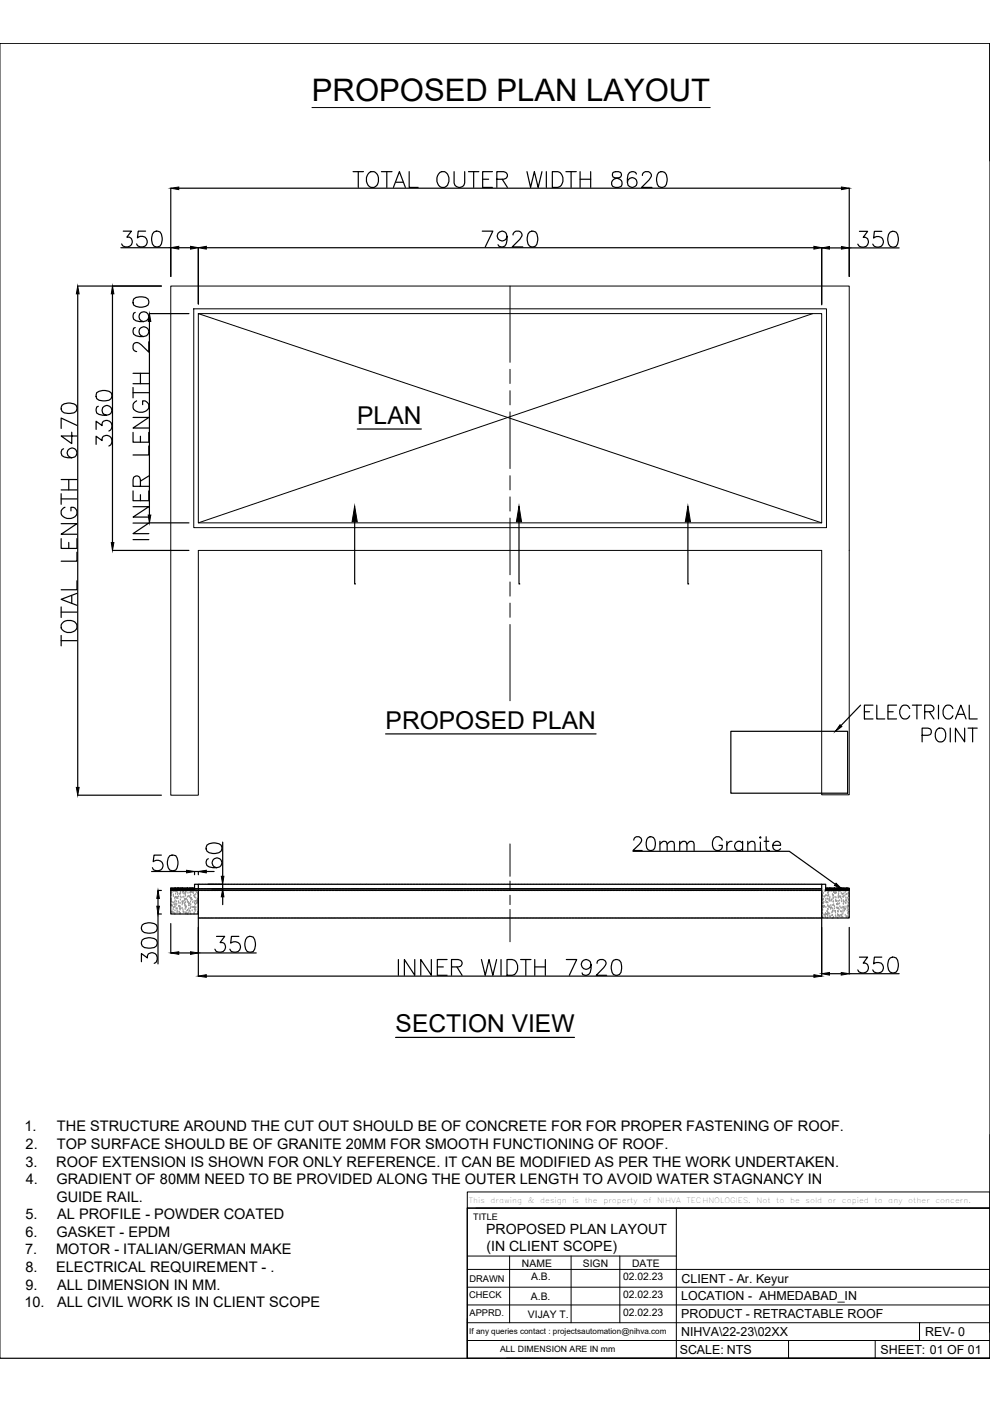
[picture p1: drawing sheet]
<svg xmlns="http://www.w3.org/2000/svg" width="210mm" height="297mm" viewBox="0 0 210 297" stroke-linecap="round" stroke-linejoin="round" font-family="sans-serif">
<defs><g id="words">
<g font-size="6.6">
<text x="66.1" y="21.4">PROPOSED PLAN LAYOUT</text>
<text x="133.3" y="181.7">20mm Granite</text>
</g>
<g font-size="5.2">
<text x="75.7" y="89.9">PLAN</text>
<text x="81.8" y="154.5">PROPOSED PLAN</text>
<text x="83.9" y="218.8">SECTION VIEW</text>
</g>
<g font-size="3.1">
<text x="5.2" y="239.9">1.</text>
<text x="12.1" y="239.9">THE STRUCTURE AROUND THE CUT OUT SHOULD BE OF CONCRETE FOR FOR PROPER FASTENING OF ROOF.</text>
<text x="5.4" y="243.6">2.</text>
<text x="12.1" y="243.6">TOP SURFACE SHOULD BE OF GRANITE 20MM FOR SMOOTH FUNCTIONING OF ROOF.</text>
<text x="5.4" y="247.3">3.</text>
<text x="5.5" y="251.1">4.</text>
<text x="11.9" y="247.3">ROOF EXTENSION IS SHOWN FOR ONLY REFERENCE. IT CAN BE MODIFIED AS PER THE WORK UNDERTAKEN.</text>
<text x="12" y="251.1">GRADIENT OF 80MM NEED TO BE PROVIDED ALONG THE OUTER LENGTH TO AVOID WATER STAGNANCY IN</text>
<text x="12" y="254.8">GUIDE RAIL.</text>
<text x="5.4" y="258.5">5.</text>
<text x="5.4" y="262.2">6.</text>
<text x="12" y="262.2">GASKET - EPDM</text>
<text x="12.1" y="258.5">AL PROFILE - POWDER COATED</text>
<text x="5.3" y="266">7.</text>
<text x="5.4" y="269.7">8.</text>
<text x="11.9" y="266">MOTOR - ITALIAN/GERMAN MAKE</text>
<text x="11.9" y="269.7">ELECTRICAL REQUIREMENT - .</text>
<text x="5.4" y="273.4">9.</text>
<text x="12.1" y="273.4">ALL DIMENSION IN MM.</text>
<text x="5.2" y="277.1">10.</text>
<text x="12.1" y="277.1">ALL CIVIL WORK IS IN CLIENT SCOPE</text>
</g>
<g font-size="3">
<text x="103.1" y="261.7">PROPOSED PLAN LAYOUT</text>
<text x="103.1" y="265.3">(IN CLIENT SCOPE)</text>
</g>
<g font-size="2.6">
<text x="144.4" y="275.7">LOCATION - AHMEDABAD_IN</text>
<text x="144.5" y="271.9">CLIENT - Ar. Keyur</text>
<text x="144.4" y="279.5">PRODUCT - RETRACTABLE ROOF</text>
<text x="144.1" y="287">SCALE: NTS</text>
<text x="144.4" y="283.2">NIHVA\22-23\02XX</text>
<text x="186.7" y="287">SHEET: 01 OF 01</text>
<text x="196.1" y="283.2">REV- 0</text>
</g>
<g font-size="2.2">
<text x="110.7" y="268.6">NAME</text>
<text x="123.6" y="268.6">SIGN</text>
<text x="134" y="268.6">DATE</text>
<text x="112.6" y="275.6">A.B.</text>
<text x="112.6" y="271.4">A.B.</text>
<text x="132.1" y="271.3">02.02.23</text>
<text x="132.1" y="275.2">02.02.23</text>
<text x="111.9" y="279.3">VIJAY T.</text>
<text x="132.1" y="279.1">02.02.23</text>
</g>
<g font-size="2">
<text x="99.5" y="275.2">CHECK</text>
<text x="99.5" y="271.9">DRAWN</text>
<text x="99.5" y="278.9">APPRD.</text>
</g>
<text font-size="1.9" x="100.3" y="258.6">TITLE</text>
<text font-size="1.8" x="106" y="286.8">ALL DIMENSION ARE IN mm</text>
<text font-size="1.7" x="99.5" y="282.9">If any queries contact : projectsautomation@nihva.com</text>
<g font-size="1.6">
<text x="99.4" y="255.1">This</text>
<text x="104" y="255.1">drawing</text>
<text x="111.9" y="255.1">&amp;</text>
<text x="114.5" y="255.1">design</text>
<text x="121.4" y="255.1">is</text>
<text x="124" y="255.1">the</text>
<text x="127.9" y="255.1">property</text>
<text x="136.4" y="255.1">of</text>
<text x="139.3" y="255.1">NIHVA</text>
<text x="145.5" y="255.1">TECHNOLOGIES.</text>
<text x="160.4" y="255.1">Not</text>
<text x="164.6" y="255.1">to</text>
<text x="167.5" y="255.1">be</text>
<text x="170.8" y="255.1">sold</text>
<text x="175.5" y="255.1">or</text>
<text x="178.5" y="255.1">copied</text>
<text x="185.4" y="255.1">to</text>
<text x="188.3" y="255.1">any</text>
<text x="192.6" y="255.1">other</text>
<text x="198.3" y="255.1">concern.</text>
</g>
</g></defs>
<!-- layer: 0 -->
<g fill="none" stroke="#000" stroke-width=".25">
<path d="M0 9.2h209.9v278.8h-209.9zM209.9 9.2v24.9M36.2 39.9v18.7M37.9 39.9h140.5M74.9 36.4h2.2M76 36.4v3.3M78.3 36.6a1.27 1.27 0 0 1 1.9 1.1 1.51 1.51 0 0 1-1.5 2 1.93 1.93 0 0 1-.4-3.1zM80.9 36.4h2.2M82 36.4v3.3M83.4 39.7l1.3-3.3 1.3 3.3M83.9 38.6h1.6M86.8 36.4v3.3h1.9"/>
<path d="M93.3 36.6a1.27 1.27 0 0 1 1.9 1.1 1.51 1.51 0 0 1-1.6 2 1.93 1.93 0 0 1-.3-3.1zM96.3 36.4v2.4a1.14 1.14 0 0 0 1.1 .9 1.14 1.14 0 0 0 1.1-.9v-2.4M99.3 36.4h2.2M100.4 36.4v3.3M102.3 38h1.3M104.4 36.4h-2.1v3.3h2.1M105.3 38h1.5a.86 .86 0 0 0 .8-1l-.4-.4-.4-.2h-1.5v3.3M106.5 38l1.1 1.7M111.7 36.4l.8 3.3 .8-3.3 .8 3.3 .8-3.3M115.8 36.4v3.3M117.1 36.4h1.2a1.79 1.79 0 0 1 1.1 1.7 1.79 1.79 0 0 1-1.1 1.6h-1.2zM120 36.4h2.2"/>
<path d="M121.1 36.4v3.3M123 38h2.2M123 36.4v3.3M125.2 36.4v3.3M130 36.6a.69 .69 0 0 0 .3 1.1 1.39 1.39 0 0 1 1.6 1.4l-.1 .3a1.34 1.34 0 0 1-2.1-.3 1.08 1.08 0 0 1 .9-1.3l.6-.1a.65 .65 0 0 0 .4-1.1l-.5-.2zM134.9 36.9a.96 .96 0 0 0-1.4-.3 3.2 3.2 0 0 0-.3 2.7 1.02 1.02 0 0 0 1.6 .2 1.02 1.02 0 0 0-.3-1.7 1.02 1.02 0 0 0-1.5 .8M136.2 37.2a.78 .78 0 0 1 .6-.8h.7a.84 .84 0 0 1 .4 1.3l-1.9 2h2.2M139.7 36.6a1.09 1.09 0 0 1 1.6 .4 2.61 2.61 0 0 1-.4 2.6 1.05 1.05 0 0 1-1.5-.5 2.75 2.75 0 0 1 .3-2.5zM180.1 39.9v18.7M25.6 52.5h10.6M26.1 49h1.8l-1 1.3a1.08 1.08 0 0 1 1.2 1.2 1.08 1.08 0 0 1-1.5 .9l-.6-.3-.2-.4M30.9 49h-1.6l-.2 1.4a1.19 1.19 0 0 1 1.8 0 1.19 1.19 0 0 1-.2 1.8 1.19 1.19 0 0 1-1.7-.5"/>
<path d="M32.7 49.2a1.05 1.05 0 0 1 1.5 .4 2.75 2.75 0 0 1-.3 2.6 1.09 1.09 0 0 1-1.6-.5 2.61 2.61 0 0 1 .4-2.5zM37.9 52.5h2.5M42.1 52.5v12M43.7 52.5h128.9M102.2 49h2.3l-1.6 3.4M107.5 50.1a1.04 1.04 0 0 1-1.4 .9 1.04 1.04 0 0 1-.4-1.6 1.04 1.04 0 0 1 1.6 .1 3 3 0 0 1-.3 2.7 .99 .99 0 0 1-1.4-.3M108.8 49.8l.3-.6 .3-.2h.6a.84 .84 0 0 1 .5 1.3l-1.9 2.1h2.2M112.3 49.2a1.05 1.05 0 0 1 1.5 .4 2.75 2.75 0 0 1-.2 2.6 1.09 1.09 0 0 1-1.7-.5 2.61 2.61 0 0 1 .4-2.5zM174.2 52.5v12.1M175.9 52.6h2.5M180.1 52.6h10.5M182.2 49.1h1.8l-1 1.2a1.08 1.08 0 0 1 1.1 1.3 1.08 1.08 0 0 1-1.4 .8l-.5-.2-.3-.4"/>
<path d="M187 49.1h-1.6l-.2 1.4a1.18 1.18 0 0 1 1.8 0 1.18 1.18 0 0 1-.2 1.7 1.18 1.18 0 0 1-1.7-.4M188.7 49.2a1.04 1.04 0 0 1 1.6 .5 2.75 2.75 0 0 1-.3 2.5 1.09 1.09 0 0 1-1.6-.4 2.61 2.61 0 0 1 .3-2.6zM16.5 60.6h17.7M16.5 62.3v104.6M23.8 62.3v52.7M28.2 79.1h3.4M28.3 63.4a2.67 2.67 0 0 1 3.1 0 1.02 1.02 0 0 1-.5 1.6 2.75 2.75 0 0 1-2.6-.3l-.1-.5zM28.7 69.5l-.4 .1a1.15 1.15 0 0 0 .5 1.6 2.31 2.31 0 0 0 2.6-.3 1.04 1.04 0 0 0-.5-1.5 1.04 1.04 0 0 0-1.4 .7 1.04 1.04 0 0 0 .9 1.3M28.7 66.2a1.06 1.06 0 0 0-.4 1.5 2.49 2.49 0 0 0 3.1 0 1.04 1.04 0 0 0-.5-1.5 1.04 1.04 0 0 0-1.4 .7 1.04 1.04 0 0 0 .9 1.3M29.8 79.1v2.3M31.6 72.5v2.2l-1.7-1.6a1.05 1.05 0 0 0-1.6-.2 1.13 1.13 0 0 0 .2 1.5l.5 .1M31.7 66.5h8.4"/>
<path d="M31.7 68.1v41.1M13.1 85.9a2.61 2.61 0 0 1 3 0 1.09 1.09 0 0 1-.4 1.6 2.94 2.94 0 0 1-2.6-.3l-.1-.5zM13.5 95.2a.93 .93 0 0 0-.6 .9 .93 .93 0 0 0 .7 .8 2.37 2.37 0 0 0 2.5-.3 1.04 1.04 0 0 0-.4-1.5 1.04 1.04 0 0 0-1.4 .7 1.04 1.04 0 0 0 .9 1.3M15.2 91.6v2.5l-2.2-1.7h3.3M16.3 90.2l-3.3-1.6v2.2M20.4 94.2v-1.7l1.2 .9a1.08 1.08 0 0 1 1.3-1.1 1.08 1.08 0 0 1 .8 1.5l-.1 .4-.5 .4M20.4 91v-1.7l1.2 .9a1.08 1.08 0 0 1 1.3-1.1 1.08 1.08 0 0 1 .8 1.5l-.1 .4-.5 .4M20.5 83.3a2.67 2.67 0 0 1 3.1 0 1.09 1.09 0 0 1-.5 1.6 3 3 0 0 1-2.6-.4l-.1-.4zM20.8 86.1a1.04 1.04 0 0 0-.3 1.5 2.67 2.67 0 0 0 3.1 0 1.04 1.04 0 0 0-.5-1.5 1.04 1.04 0 0 0-1.4 .6 1.04 1.04 0 0 0 .9 1.3M28.2 91.7v2.1h3.4v-2.1M28.2 88.5h3.4l-3.4 2.2h3.4M28.2 83.3h3.4"/>
<path d="M28.2 82.2v2.2M28.2 81.4h3.4M29 85a1.25 1.25 0 0 0-.8 1.4 1.25 1.25 0 0 0 1.3 1 1.58 1.58 0 0 0 2.1-1.6 1.21 1.21 0 0 0-1.4-.8v.8M29.8 92.5v1.3M31.6 94.6v1.9h-3.4M75.7 91h13.6M13 114.2v2.1h3.3v-2.1M13 111h3.3l-3.3 2.3h3.3M13 104.7v2.2M13 105.8h3.3M13 103.9h3.3M13 101.7h3.3"/>
<path d="M13.8 107.6a1.22 1.22 0 0 0-.8 1.3 1.22 1.22 0 0 0 1.2 1 1.46 1.46 0 0 0 1.6-.3 1.46 1.46 0 0 0 .3-1.6l-.3-.3-.8-.1v.7M14.6 101.7v2.2M14.6 115v1.3M16.3 117.1v1.9h-3.3M23.8 116.7h16.3M28.2 110.9h3.4l-3.4 2.2h3.4M28.2 107.4h3.4l-3.4 2.2h3.4M28.2 104.1v2.1h3.4v-2.1M28.2 114.4h3.4M29.8 103.1v-1.4l-.2-.5a.8 .8 0 0 0-1.3 0l-.1 1.9h3.4M29.8 104.9v1.3M31.6 100.9l-1.8 1.1"/>
<path d="M31.7 110.9h8.4M75.2 110.6v13.2h.2M110 110.6v13.2h.2M145.9 110.6v13.2h.1M13 135.8h3.3M13 128.7v2.2M13 134.7v2.2M13 129.8h3.3M13.1 132.2a1.95 1.95 0 0 1 3.2 .3 1.61 1.61 0 0 1-.8 1.5 1.61 1.61 0 0 1-1.7-.1 1.15 1.15 0 0 1-.7-1.7zM15.2 126.3v1.6M16.3 125.8l-3.3 1.3 3.3 1.2M16.3 123.1v1.9h-3.3"/>
<path d="M81.8 155.6h44.6M155 155.1h24.7v13.1h-24.7zM182.5 149.5l-4.2 4.4M183.3 150.9h1.1M185.1 149.5h-1.8v2.9h1.8M185.9 149.5v2.9h1.7M188.3 150.9h1.1M190.1 149.5h-1.8v2.9h1.8M192.9 150.2a1.01 1.01 0 0 0-1-.7 1.01 1.01 0 0 0-1 .7 1.34 1.34 0 0 0 0 1.6 1.34 1.34 0 0 0 1.6 .5l.4-.5M193.4 149.5h2M194.4 149.5v2.9M195.5 155.9l1.7-.1a.77 .77 0 0 0 .3-.9 .77 .77 0 0 0-.8-.5h-1.2v2.9"/>
<path d="M196.1 150.9h1.2a.7 .7 0 0 0 .7-.7 .7 .7 0 0 0-.7-.7h-1.2v2.9M197 150.9l1 1.5M198.6 154.8a1.08 1.08 0 0 1 1.2-.4 1.08 1.08 0 0 1 .7 1.1 1.28 1.28 0 0 1-.3 1.4 1.28 1.28 0 0 1-1.3 .3 1.87 1.87 0 0 1-.3-2.4zM199 149.5v2.9M201.5 154.4v2.9M202 150.2a1.06 1.06 0 0 0-1.2-.7 1.06 1.06 0 0 0-.8 1.1 1.3 1.3 0 0 0 .2 1.4 1.3 1.3 0 0 0 1.4 .3l.4-.5M202.6 152.4l1.1-2.9 1.1 2.9M203 151.5h1.4M204.5 154.4v2.9l-1.9-2.9v2.9M205.2 154.4h2M205.5 149.5v2.9h1.7M206.2 154.4v2.9"/>
<path d="M16.5 168.6h17.7M43.9 179.2a2.61 2.61 0 0 1 3 0 1.09 1.09 0 0 1-.5 1.6 2.61 2.61 0 0 1-2.5-.3l-.2-.5zM47.2 178.5v7.3M30.2 199.3a2.61 2.61 0 0 1 3 0 1.09 1.09 0 0 1-.5 1.6 2.94 2.94 0 0 1-2.5-.3l-.2-.5zM30.2 196.1a2.61 2.61 0 0 1 3 0 1.09 1.09 0 0 1-.5 1.6 2.94 2.94 0 0 1-2.5-.3l-.2-.5zM32.1 184.8h7.5M33.5 188.8h.7M33.5 190.5v1.6M34.2 181.3h-1.5l-.2 1.4a1.19 1.19 0 0 1 1.8 0 1.19 1.19 0 0 1-.3 1.8 1.19 1.19 0 0 1-1.7-.5M34.2 193.8h-.7v10.6M36 181.4a1.11 1.11 0 0 1 1.6 .5 2.75 2.75 0 0 1-.3 2.6 1.15 1.15 0 0 1-1.6-.5 2.61 2.61 0 0 1 .3-2.6zM36.2 188.8h5v-1.3h.9v6.3h-5.9z"/>
<path d="M36.2 188.5h.1M36.2 188.6h.1M36.2 195.8v6.3M36.3 188.5h.1M36.3 188.5h-.1M36.3 188.7l-.1 .1M36.3 188.6l-.1 .1M36.3 188.7v.1M36.3 188.8h.1M36.3 188.5l-.1 .2M36.4 188.7l-.1 .1M36.4 188.5h.1"/>
<path d="M36.4 188.6l-.1 .1M36.5 188.5l-.2 .2M36.5 188.5l-.2 .1M36.5 188.5l-.1 .2M36.5 188.6h.1M36.5 188.8h.1M36.5 188.5h.1M36.5 188.7l-.1 .1M36.6 188.5l-.1 .1M36.6 188.5h.1M36.6 188.5l-.3 .2M36.6 188.6h.1"/>
<path d="M36.6 188.7l-.1 .1M36.7 188.7h.1M36.7 188.8h.1M36.7 188.5l-.3 .3M36.7 188.5l-.2 .3M36.7 188.5l-.2 .2M36.8 188.5h.1M36.8 188.5l-.1 .1M36.8 188.6l-.2 .2M36.8 188.6v.1M36.8 188.7l-.1 .1M36.8 188.8h.1"/>
<path d="M36.9 188.5h-.1M36.9 188.8h.1M36.9 188.6l-.1 .1M36.9 188.5l-.3 .3M36.9 188.5h.1M37 188.8h.1M37 188.5l-.3 .3M37 188.6l-.1 .1M37 188.7l-.1 .1M37 188.5l-.1 .1M37.1 188.5l-.2 .3M37.1 188.7l-.1 .1"/>
<path d="M37.1 188.5l-.3 .3M37.1 188.5h.1M37.1 188.6v.1M37.2 188.5l-.2 .1M37.2 188.6l-.1 .1M37.2 188.6h.1M37.2 188.5l-.1 .1M37.2 188.8h.1M37.3 188.5h-.1M37.3 188.5h.1M37.3 188.6l-.1 .1M37.3 188.5l-.2 .2"/>
<path d="M37.3 188.5l-.1 .1M37.3 188.6h.1M37.3 188.5h.1l-.4 .3h.1M37.3 188.8h.1M37.4 188.6h.1M37.4 188.7l-.1 .1M37.4 188.8h.1M37.4 188.5h.1M37.4 188.5l-.3 .3h.2M37.4 188.5l-.1 .2M37.5 188.5h.1M37.5 188.6l-.2 .2"/>
<path d="M37.5 188.7l-.1 .1M37.5 188.5l-.1 .2M37.6 188.5l-.2 .1M37.6 188.7h.1M37.6 188.8h.1M37.6 188.5h-.1M37.6 188.7l-.1 .1M37.6 188.8h-.1M37.6 188.5h.1M37.6 188.7l.1-.1-.1 .2M37.6 188.6v.2M37.6 188.5v.1"/>
<path d="M37.7 188.8h.1M37.7 188.5l-.3 .3M37.7 188.5l-.1 .1M37.7 188.6l-.1 .2M37.7 188.5h.1M37.8 188.5l-.2 .2M37.8 188.5h.1M37.9 188.5l-.2 .1M37.9 188.6l-.2 .1M37.9 188.5h.1M37.9 188.7l-.1 .1M37.9 188.7h.1"/>
<path d="M37.9 188.8h.1M37.9 188.5l-.3 .3M37.9 188.7v.1M38 188.5h.1M38 188.6l-.1 .1M38 188.6h.1M38 188.8h.1M38 188.5h-.1M38.1 188.6h.1M38.1 188.8h.1M38.1 188.5l-.3 .3M38.1 188.5l-.3 .2"/>
<path d="M38.1 188.5l-.1 .1M38.1 188.7l-.1 .1M38.1 188.6l-.2 .2M38.2 188.5h.1M38.2 188.5l-.1 .1M38.2 188.5l-.2 .1M38.2 188.7v.1M38.2 188.7l-.1 .1M38.3 188.5h-.1M38.3 188.6l-.2 .2M38.3 188.8h.1M38.3 188.5l-.3 .3 .1-.1"/>
<path d="M38.3 188.5h.1M38.4 188.5l-.2 .2M38.4 188.6l-.1 .1M38.4 188.5h-.1M38.4 188.6l-.2 .2M38.4 188.8h.1M38.5 188.5h-.1M38.5 188.5l-.1 .1M38.5 188.5h.1M38.5 188.7l-.1 .1M38.5 188.7v.1M38.5 188.5v.1"/>
<path d="M38.6 188.7h.1M38.6 188.6h.1M38.6 188.7l-.1 .1M38.6 188.5l-.3 .3M38.6 188.5l-.1 .1M38.7 188.5h.1M38.7 188.6l-.1 .1M38.7 188.6v.1M38.7 188.6h.1M38.7 188.8h.1M38.7 188.5l-.2 .2M38.8 188.5l-.1 .1"/>
<path d="M38.8 188.6l-.1 .2M38.8 188.8h.1M38.8 188.5h-.1M38.9 188.5h.1M38.9 188.5l-.1 .1M38.9 188.7h-.1M38.9 188.6l-.1 .1M38.9 188.7l-.1 .1M38.9 188.5l-.3 .3 .4-.3M39 188.7v.1M39 188.5h.1M39.1 188.5l-.2 .2"/>
<path d="M39.1 188.5l-.1 .1M39.1 188.5l-.1 .2M39.1 188.6h.1M39.1 188.8h.1M39.1 188.5h.1M39.2 188.8h.1M39.2 188.5h-.1M39.2 188.5l-.1 .1M39.2 188.5h.1M39.3 188.5l-.2 .1M39.3 188.6h.1M39.3 188.7h-.2"/>
<path d="M39.3 188.5l-.4 .3M39.3 188.5l-.3 .3M39.3 188.8h.1M39.3 188.7h.1M39.3 188.5h.1M39.3 188.5l-.1 .2M39.4 188.5l-.3 .3M39.4 188.5h.1M39.4 188.5l-.1 .1M39.4 188.6l-.2 .2M39.5 188.6l-.1 .1M39.5 188.7h.1"/>
<path d="M39.5 188.8h.1M39.6 188.5l-.4 .3M39.6 188.5h.1M39.6 188.6l-.2 .2M39.6 188.6l-.3 .2M39.6 188.6l-.1 .1M39.6 188.7l-.1 .1M39.6 188.8h.1M39.6 188.7v.1M39.6 188.5l-.3 .3M39.6 188.5v.1M39.7 188.5l-.1 .1"/>
<path d="M39.7 188.5h.1M39.8 188.5l-.2 .1M39.8 188.5h.1M39.8 188.5l-.2 .3M39.8 188.6l-.2 .1M39.8 188.8h.1M39.9 188.5h.1M39.9 188.6l-.1 .1M39.9 188.5l-.3 .3M39.9 188.8h.1M39.9 188.5l-.1 .1M39.9 188.6h.1"/>
<path d="M40 188.5l-.4 .3 .3-.2M40 188.6h.1M40 188.7l-.1 .1M40 188.8h.1M40 188.5h-.1M40 188.7h.1M40 188.5h.1M40.1 188.5l-.2 .1M40.1 188.5l-.2 .2M40.1 188.5h.1M40.1 188.5l-.1 .1M40.1 188.6l-.2 .2"/>
<path d="M40.1 188.5v.2M40.1 188.7v.1M40.2 188.7h.1M40.2 188.8h.1M40.2 188.7v.1M40.2 188.5h.1M40.3 188.5h.1M40.3 188.6l.1-.1-.4 .3M40.3 188.6l-.1 .2M40.3 188.8h.1M40.3 188.5l-.1 .1M40.3 188.6l-.1 .1"/>
<path d="M40.3 188.7l-.1 .1M40.4 188.6l-.1 .2M40.4 188.5h-.1M40.4 188.8h-.1M40.4 188.5l-.1 .1M40.4 188.5h.1M40.4 188.5v.1M40.5 188.7l-.1 .1M40.5 188.5l-.1 .1M40.5 188.8h.1M40.5 188.5l-.3 .3M40.5 188.5h.1"/>
<path d="M40.6 188.5h-.1M40.6 188.5l-.2 .2M40.6 188.7l-.1 .1M40.6 188.5h.1M40.6 188.6l-.1 .1M40.7 188.6h.1M40.7 188.8h.1M40.7 188.5h-.1M40.7 188.7l-.2 .1M40.7 188.5l-.2 .1M40.7 188.5h.1M40.7 188.5l-.1 .2"/>
<path d="M40.8 188.5h.1M40.8 188.5l-.2 .2M40.8 188.5l-.1 .1M40.8 188.6l-.1 .2M40.8 188.7l-.1 .1M40.8 188.7v.1M40.9 188.7h.1M40.9 188.7l-.1 .1M40.9 188.5l-.3 .3M40.9 188.6l-.1 .1M40.9 188.5h.1M41 188.5h.1"/>
<path d="M41 188.5l-.1 .1M41 188.6l-.1 .1M41 188.8h.1M41 188.5l-.4 .3M41.1 188.5h-.1M41.1 188.8h.1M41.1 188.8h-.1M41.1 188.5l-.3 .3M41.1 188.5h.1M41.1 188.7l-.1 .1M41.2 188.5l-.2 .1M41.2 188.5h.1"/>
<path d="M41.2 188.7l-.1 .1M41.2 188.7h.1M41.2 188.6l-.1 .2M41.2 188.5l-.3 .3M41.2 188.6h.1M41.2 188.5l-.1 .1M41.2 188.5v.1M41.2 188.7v.1M41.2 188.8h-5v-.3h5v.3M41.2 185.4v-.6h.9v.6M42.1 189.5v17.5M43.7 184.8h1.7"/>
<path d="M44.1 187.5h3.1v1h-2.2M44.2 182.1a.95 .95 0 0 0-.5 .9 .95 .95 0 0 0 .6 .8 2.37 2.37 0 0 0 2.6-.3 1.04 1.04 0 0 0-.5-1.5 1.04 1.04 0 0 0-1.4 .7 1.04 1.04 0 0 0 .9 1.3M45.9 198.5h1.7l-.9 1.3a1.06 1.06 0 0 1 1.1 1.3 1.06 1.06 0 0 1-1.4 .8l-.5-.2-.3-.5M47.2 190.1v1.7M50.6 198.5h-1.5l-.2 1.5a1.19 1.19 0 0 1 1.8-.1 1.19 1.19 0 0 1-.2 1.8 1.19 1.19 0 0 1-1.8-.5M52.4 198.7a1.04 1.04 0 0 1 1.6 .5 2.75 2.75 0 0 1-.3 2.5 1.15 1.15 0 0 1-1.6-.5 2.61 2.61 0 0 1 .3-2.5zM134.2 180.5h33.2l9.7 7M174.2 187.5h.9v1.3h5v5.8h-5.9zM174.2 189.5v17.5M175.1 188.5h.1M175.1 188.6h.1M175.1 188.5h5v.3h-5z"/>
<path d="M175.1 188.7h.1M175.1 188.6v.1M175.1 188.5v.1M175.1 188.8h.1M175.1 188.7v.1M175.2 188.5h.1M175.2 188.6l-.1 .1M175.2 188.7l-.1 .1M175.2 188.8h.1M175.3 188.7l-.1 .1M175.3 188.5l-.2 .3M175.3 188.5l-.2 .2 .1-.1"/>
<path d="M175.3 188.5l-.1 .1M175.3 188.6v.1M175.4 188.5h.1M175.4 188.5l-.1 .1M175.4 188.7l-.1 .1M175.4 188.8h.1M175.5 188.5h-.1M175.5 188.8h.1M175.5 188.5h.1M175.5 188.5l-.3 .3M175.6 188.6h.1M175.6 188.8h.1"/>
<path d="M175.6 188.5h-.1M175.6 188.5l-.3 .3 .2-.2M175.6 188.6l-.1 .1M175.6 188.6l-.1 .1 .1-.1M175.6 188.7l-.2 .1M175.7 188.5h-.1M175.7 188.5l-.1 .1M175.7 188.5h.1M175.7 188.5l-.2 .3M175.7 188.7v.1M175.8 188.5l-.1 .1M175.8 188.7h.1"/>
<path d="M175.8 188.7l-.1 .1M175.8 188.8h.1M175.8 188.5h.1M175.9 188.5h.1M175.9 188.8h.1M175.9 188.6l-.2 .2M175.9 188.6l-.1 .1M176 188.6l-.2 .2M176 188.8h.1M176 188.5l-.4 .3M176 188.7h-.1M176 188.5l-.1 .1"/>
<path d="M176 188.6l-.1 .2M176 188.8h-.1M176 188.5l-.2 .1M176 188.5v.1M176.1 188.5h.1M176.1 188.5l-.1 .1M176.2 188.7l-.2 .1M176.2 188.8h-.1M176.2 188.5l-.4 .3M176.2 188.5l-.1 .2M176.2 188.5h.1M176.3 188.6h.1"/>
<path d="M176.3 188.8h.1M176.3 188.7l-.1 .1M176.3 188.5l-.3 .3M176.4 188.5l-.2 .2M176.4 188.5h.1M176.4 188.8h-.1M176.4 188.6l-.1 .2M176.5 188.5l-.3 .3M176.5 188.5l-.1 .1M176.5 188.6h.1M176.5 188.7l-.1 .1M176.5 188.7h.1"/>
<path d="M176.5 188.8h.1M176.5 188.6v.1M176.5 188.5v.1M176.6 188.5h.1M176.6 188.5l-.1 .1M176.6 188.6l-.2 .2M176.6 188.6l-.1 .2 .1-.1M176.7 188.6l-.1 .1M176.7 188.7l-.2 .1M176.7 188.8h.1M176.7 188.5h-.1M176.8 188.5l-.3 .2"/>
<path d="M176.8 188.5h-.1M176.8 188.5h.1M176.8 188.8h.1M176.8 188.6l-.2 .2M176.8 188.7v.1M176.8 188.8l.4-.3zM176.8 188.5l-.1 .1M176.8 188.5l-.2 .3M176.9 188.5l-.2 .3M176.9 188.7l-.1 .1M176.9 188.5h.1M176.9 188.5l-.1 .1"/>
<path d="M176.9 188.7h.1M177 188.5h.1M177 188.6l-.1 .1M177 188.6h.1M177 188.5l-.2 .1M177 188.5v.1M177.1 188.5l-.2 .1M177.1 188.8h.1M177.1 188.7h.1M177.1 188.5h-.1M177.1 188.5h.1M177.1 188.8h-.1"/>
<path d="M177.1 188.5v.1M177.1 188.6l-.1 .1M177.2 188.6h.1M177.2 188.7l-.1 .1M177.3 188.5l-.1 .2M177.3 188.7l-.1 .1M177.3 188.5h.1M177.3 188.5l-.1 .1M177.3 188.6l-.1 .1M177.4 188.5l-.2 .1M177.4 188.8h.1M177.4 188.8h-.1"/>
<path d="M177.4 188.5l-.1 .2M177.4 188.5h.1M177.4 188.8l.1-.2-.3 .2M177.5 188.5l-.2 .1M177.5 188.5h.1M177.5 188.6l-.1 .2M177.5 188.8h.1M177.5 188.5l-.3 .3M177.6 188.5l-.1 .1M177.6 188.6l-.2 .2M177.6 188.8h.1M177.6 188.5l-.3 .3"/>
<path d="M177.6 188.5l-.2 .2M177.6 188.5h.1M177.6 188.5v.1M177.7 188.5l-.1 .1M177.7 188.5h.1M177.7 188.7h.1M177.7 188.5l-.2 .3M177.7 188.8h.1M177.8 188.5l-.2 .2M177.8 188.7l-.2 .1M177.8 188.8h.1M177.8 188.7l-.1 .1"/>
<path d="M177.8 188.5h.1M177.8 188.5l-.1 .2M177.8 188.6l-.1 .1M177.9 188.5l-.3 .3M177.9 188.6h.1M177.9 188.6l-.1 .1M177.9 188.8h.1M177.9 188.7h-.1M177.9 188.7l-.1 .1M177.9 188.5l-.4 .3M177.9 188.5h.1M177.9 188.5v.1"/>
<path d="M177.9 188.6v.1M178 188.5h.1M178 188.5l-.1 .1M178.1 188.5l-.2 .1M178.1 188.7l-.2 .1M178.1 188.5h-.1M178.1 188.8h.1M178.2 188.5h.1M178.2 188.6l-.3 .2M178.2 188.5l-.3 .3M178.2 188.6h.1M178.2 188.5h.1l-.4 .3"/>
<path d="M178.2 188.6l-.1 .1M178.2 188.8h.1M178.2 188.6v.1M178.2 188.7l-.1 .1M178.3 188.5h-.1M178.3 188.5l-.1 .1M178.3 188.5h.1M178.3 188.5v.1M178.3 188.5l-.2 .3M178.4 188.5h.1M178.4 188.5l-.1 .1M178.4 188.7l-.1 .1"/>
<path d="M178.4 188.5l-.1 .2M178.4 188.7h.1M178.4 188.8h.1M178.5 188.5h.1M178.5 188.5l-.1 .1M178.5 188.6l-.2 .2M178.5 188.7l-.1 .1M178.5 188.6l-.1 .1M178.5 188.6l-.1 .2M178.6 188.6l-.1 .1M178.6 188.6h.1M178.6 188.8h.1"/>
<path d="M178.6 188.5l-.4 .3M178.6 188.7h-.1M178.6 188.5l-.1 .1M178.6 188.6l-.1 .2M178.7 188.5h-.1M178.7 188.8h.1M178.7 188.5h.1M178.7 188.5l-.1 .1M178.7 188.7l-.1 .1M178.7 188.5l-.2 .1M178.7 188.6l-.1 .1M178.7 188.7v.1"/>
<path d="M178.7 188.5v.1M178.8 188.5l-.3 .3M178.8 188.7v.1M178.8 188.5h.1M178.9 188.5h.1M178.9 188.5v.1M178.9 188.5l-.1 .2M178.9 188.6h.1M179 188.5l-.3 .2M179 188.8h.1M179 188.5h.1M179 188.5h-.1"/>
<path d="M179 188.6v.2M179.1 188.5l-.1 .1M179.1 188.6h.1M179.1 188.5l-.4 .3M179.1 188.5l-.3 .3M179.2 188.5l-.3 .3 .2-.1M179.2 188.8h-.1M179.2 188.7h.1M179.2 188.5h.1M179.2 188.5l-.1 .1M179.2 188.6l-.2 .2M179.3 188.5l-.2 .1"/>
<path d="M179.3 188.5h.1M179.3 188.6l-.1 .1M179.3 188.7l-.2 .1M179.3 188.8h.1M179.3 188.7v.1M179.4 188.5l-.4 .3M179.4 188.5h-.1M179.4 188.5h.1M179.4 188.8h.1M179.5 188.6l-.2 .1M179.5 188.7l-.1 .1M179.5 188.5l-.4 .3"/>
<path d="M179.5 188.5l-.3 .3M179.5 188.5l-.2 .3M179.5 188.5h.1M179.5 188.5v.1M179.6 188.5l-.1 .1M179.6 188.5h.1M179.6 188.6l-.1 .1M179.6 188.8h.1M179.7 188.5l-.2 .2M179.7 188.8h.1M179.7 188.8h-.1M179.7 188.5h-.1"/>
<path d="M179.7 188.5h.1M179.7 188.6l-.1 .1M179.8 188.5l-.2 .1M179.8 188.6h.1M179.8 188.8h.1M179.8 188.5l-.3 .3 .3-.2M179.8 188.7l-.1 .1M179.8 188.7v.1M179.8 188.5h.1M179.8 188.7h.1M179.8 188.5l-.1 .2M179.8 188.6v.1"/>
<path d="M179.9 188.5l-.1 .1M179.9 188.5l-.2 .2M179.9 188.5h.1M180 188.5l-.1 .1M180 188.7l-.2 .1 .2-.1M180 188.7h.1M180 188.8h.1M180.1 188.5h.1M180.1 188.6h.1M180.1 188.7l-.1 .1M180.1 188.7h.1M180.1 188.8h.1"/>
<path d="M180.1 188.5l-.3 .3M180.1 188.6l-.2 .2M180.1 196.6v9.9M30 203.9v-1.7l1.3 .9a1.08 1.08 0 0 1 1.2-1.1 1.08 1.08 0 0 1 .8 1.4l-.3 .7-.3 .1M37.9 202h2.5M42.1 202h12.2M43.7 207h128.9M83.9 219.9h37.9M84.5 203.4v3.4M87.9 203.4v3.4l-2.2-3.4v3.4M91.5 203.4v3.4l-2.3-3.4v3.4M92.7 205h1.3"/>
<path d="M94.8 203.4h-2.1v3.4h2.1M95.7 205l1.9-.1a.75 .75 0 0 0 0-1.3l-.4-.2h-1.5v3.4M96.9 205l1.1 1.8M102.1 203.4l.8 3.4 .8-3.4 .8 3.4 .8-3.4M106.2 203.4v3.4M107.5 203.4h1.1a1.77 1.77 0 0 1 1.2 1.7 1.77 1.77 0 0 1-1.2 1.7h-1.1zM110.4 203.4h2.2M111.5 203.4v3.4M113.4 205h2.2M113.4 203.4v3.4M115.6 203.4v3.4M120.1 203.4h2.2l-1.6 3.4"/>
<path d="M125.3 204.5a1.04 1.04 0 0 1-1.4 .9 1.04 1.04 0 0 1-.4-1.6 1.04 1.04 0 0 1 1.7 .1 2.86 2.86 0 0 1-.4 2.7 .92 .92 0 0 1-1.4-.3M126.6 204.2a.72 .72 0 0 1 .6-.8h.7a.8 .8 0 0 1 .4 1.3l-1.9 2.1h2.2M130.1 203.6a1.09 1.09 0 0 1 1.6 .5 2.94 2.94 0 0 1-.4 2.5 1.04 1.04 0 0 1-1.5-.5 2.75 2.75 0 0 1 .3-2.5zM175.9 206.4h2.5M180.1 206.4h10.5M182.2 202.9h1.8l-1 1.3a1.08 1.08 0 0 1 1.1 1.2 1.08 1.08 0 0 1-1.4 .9l-.7-.3-.1-.4M187 202.9h-1.6l-.2 1.5a1.19 1.19 0 0 1 1.8 0 1.19 1.19 0 0 1-.2 1.7 1.19 1.19 0 0 1-1.7-.5M188.7 203.1a1.05 1.05 0 0 1 1.6 .5 2.75 2.75 0 0 1-.3 2.5 1.09 1.09 0 0 1-1.6-.5 2.61 2.61 0 0 1 .3-2.5zM99.1 256.1h110.8v31.9h-110.8zM107.4 288h102.5"/>
</g>
<!-- layer: ELE 1 -->
<path d="M66.1 22.8h84.5" fill="none" stroke="#000" stroke-width=".21"/>
<!-- layer: 0 -->
<g fill="none" stroke="#000" stroke-width=".21">
<path d="M209.9 9.2v24.9M36.2 60.6h143.9v107.9h-5.9v-51.8h-132.1v51.9h-5.9zM41.1 65.5h134.1v46.4h-134.1zM42.1 66.5h132.1v44.4h-132.1zM42.1 66.5l132.1 44.4M108.1 60.6v16.2M108.1 78.3v3M172.3 66.5l-130.2 44.4M108.1 82.8v3M108.1 87.3v12M108.1 100.9v3M108.1 105.4v3"/>
<path d="M108.1 109.8v12.1M108.1 123.4v3M108.1 127.9v3M108.1 132.4v16.2M108.1 178.9v6.9M108.1 186.8v2M108.1 189.8v2M108.1 192.8v6.9M99.1 252.7h110.8v3.4h-110.8zM99.1 256.1v31.9M100.9 256.1h109M143.4 256.1v31.9"/>
<path d="M209.9 240.6v41.9M99.1 276.7h110.8M99.1 272.9h110.8M99.1 269.1h110.8M99.1 266.3h44.3M108 266.3v14.1M121.1 266.3v14.1M131.4 266.3v14.1M99.1 280.4h110.8M99.1 284.2h110.8M167.2 284.2v3.8M185.6 284.2v3.8"/>
<path d="M195 280.4v3.8"/>
</g>
<g fill="#000" stroke="#000" stroke-width=".21">
<path d="M36.2 39.9l1.7-.2v.5zM178.4 39.7l1.7 .2-1.7 .3zM36.2 52.5l1.7-.3v.6zM40.4 52.2l1.7 .3-1.7 .3zM42.1 52.5l1.6-.3v.6zM172.6 52.2l1.6 .3-1.6 .3zM174.2 52.6l1.7-.3v.5zM178.4 52.3l1.7 .3-1.7 .2zM16.5 60.6l.3 1.7h-.6zM23.8 60.6l.3 1.7h-.5zM31.7 66.5l.3 1.6h-.6zM23.6 115h.5l-.3 1.7z"/>
<path d="M31.4 109.2h.6l-.3 1.7zM75.2 107.3l.5 3.3h-1.1zM110 107.3l.6 3.3h-1.1zM145.9 107.3l.5 3.3h-1.1zM178.1 153.7l.4 .3-1.4 1.1zM16.2 166.9h.6l-.3 1.7zM33.5 188.8l.3 1.7h-.6zM33.2 192.1h.6l-.3 1.7zM39.6 184.5l1.6 .3-1.6 .3zM42.1 184.8l1.6-.3v.6zM47.2 188.5l.3 1.6h-.6zM46.9 185.8h.6l-.3 1.7z"/>
<path d="M177.3 187.3l1.1 1.2-1.5-.8zM36.2 202l1.7-.2v.5zM40.4 201.8l1.7 .2-1.7 .3zM42.1 207l1.6-.3v.5zM172.6 206.7l1.6 .3-1.6 .2zM174.2 206.4l1.7-.2v.5zM178.4 206.2l1.7 .2-1.7 .3z"/>
</g>
<g fill="none" stroke="#939598" stroke-width=".25">
<path d="M36.2 189.3v.1M36.3 192h.1M36.3 189.3h.1M36.3 189.9h.1M36.3 193.4h.1M36.3 190.7h.1M36.3 191.2h.1M36.4 193.3l.1-.1v.2zM36.4 191.8l.1 .2-.2-.1 .2-.1M36.5 189.3h.1M36.5 192.1h.1M36.5 191.4h.1"/>
<path d="M36.6 193.4h.1M36.7 192.9h.1M36.7 193.4l-.1 .1zM36.8 192.4h.1M36.8 189.8h.1M36.8 191.5h.1M36.8 190.1h.1M36.8 189h.1M36.9 191.8l.2-.1-.1 .1zM37.1 193.8h.1M37.1 193.7h.1M37.1 192.3h.1"/>
<path d="M37.1 191.3h.1M37.1 190.5h.1M37.1 192.4h.1M37.1 193.1h.1M37.1 191h.1M37.1 191.7h.1M37.1 189h.1M37.2 190.3h.1M37.2 188.9h.1M37.2 189.6h.1M37.3 190.1v.2l-.2-.1zM37.3 192h.1"/>
<path d="M37.4 188.8v.1h-.1zM37.4 192.6l.1-.1 .1 .2zM37.4 191.2h.1M37.4 190.2l.2-.1zM37.5 191.8h.1M37.5 189.1h.1M37.5 193.5h.1M37.6 193.2h.1M37.6 190.5h.1M37.6 189.3h.1M37.6 190.4h.1M37.6 189.7h.1"/>
<path d="M37.6 190.4v.1zM37.7 193.4h.1M37.9 190.1h.1M37.9 191.2h.1M37.9 191.5h.1M37.9 192v.1zM38 192.2h.1M38 189.6h.1M38 193.4h.1M38.1 192.7h.1M38.1 193.7h.1M38.2 192.3h.1"/>
<path d="M38.2 192.9h.1M38.2 189.6h.1M38.2 192.6h.1v.1zM38.2 191.5h.1M38.2 193.7h.1M38.2 188.8h.1M38.2 190.1h.1M38.2 190.8h.1M38.2 193.5l.1 .2h-.1zM38.3 189.4h.1M38.3 189h.1M38.4 190.4h.1"/>
<path d="M38.6 191.2h.1M38.6 192.6h.1M38.6 191.8h.1M38.7 191.5h.1M38.7 188.9h.1M38.7 191.1l.1-.1zM38.7 189.3h.1M38.8 192.9h.1M38.8 190.3h.1M38.8 189l.1-.1v.1zM38.8 193.3h.1M38.9 193.4h.1"/>
<path d="M39 189.5h.1M39 190.2h.1M39 191.5h.1M39.2 191.8h.1M39.2 191h.1M39.2 190.5l-.1 .1zM39.2 192h.1M39.2 189.3h.1M39.2 193.5h.1M39.2 189.5h.1v.1zM39.3 192.1h.1M39.3 192.8h.1"/>
<path d="M39.3 191.4h.1M39.3 192.4h.1M39.3 190h.1M39.3 190.7h.1M39.3 193.7h.1M39.4 189.3h.1M39.4 189.1h.1M39.4 192.5h.1M39.4 193.4h.2v.1zM39.5 192.1l-.1 .1zM39.5 190.4l.1 .2h-.3zM39.6 193l.2-.1v.1z"/>
<path d="M39.7 193.8h.1M39.7 191.3h.1M39.7 191h.1M39.8 190.2h.1M39.8 189.4h.1M39.9 191.3h.1M40 191.7h.1M40 191.9h.1v.1zM40 192.7h.1M40 190.1h.1M40 193.5h.1M40.1 191.6h.1"/>
<path d="M40.1 190.2h.1M40.2 193.2h.1M40.3 190.1h.1M40.3 189.3h.1M40.3 193.4h.1M40.4 191.9h.1M40.4 192.6h.1M40.4 190.5h.1M40.4 191.2h.1M40.4 189l-.1 .2zM40.4 189.8h.1M40.4 191.8h.1"/>
<path d="M40.4 189.1h.1M40.4 193.8h.1M40.4 192.4h.1M40.5 189.1h.1M40.5 190.4l.1-.1zM40.5 190.8h.1M40.6 189.1h.1M40.7 193.1h.1M40.7 192.3h.1M40.7 190.7h-.1l.1-.1v.2M40.8 189.3h.1M40.9 191.4h.1"/>
<path d="M41 189.4h.1M41 192.2l-.1 .1zM41 188.8h.1v.1zM41.1 190h.1M41.2 193.8h.1M41.2 191.1h.1M41.2 193.6h.1M41.2 192.8l.2-.1-.1 .2zM41.2 192.5h.1M41.2 190.3h.1M41.3 189.9h.1M41.3 191.6h.1"/>
<path d="M41.3 192.3h.1M41.3 191.5h.1M41.4 193.2h.1M41.4 192.5h.1M41.4 191.8h.1M41.5 191.1h.1M41.5 189.7h.1M41.5 190.4h.1M41.5 193h.1M41.5 189h.1M41.5 192.5h.1M41.6 189.2h.1"/>
<path d="M41.6 191l.2-.2v.2zM41.7 191.6h.1M41.7 189.2h.1M41.7 188.9h.1M41.8 191.2h.1zM41.8 191.4h.1M41.8 190.7h.1M41.9 189.2l-.1 .1zM42 191.4h.1M42.1 193.2l-.2 .2h.2M174.2 193.2h.1M174.3 192.3h.1"/>
<path d="M174.3 189.6h.1M174.3 194.5h.1M174.3 193h.1M174.3 189.9h.1M174.3 194.4h.1M174.3 190.6l.1 .2-.1-.1zM174.4 189.2h.1M174.4 193.7h.1M174.4 192.3h.1M174.4 192.9h.1M174.5 190.8h.1M174.5 191.5h.1"/>
<path d="M174.5 194.5h.1M174.5 191.4l.1-.1zM174.5 190.1h.1M174.6 189.4h.1M174.6 191.5h.1M174.6 190.7h.1M174.6 192.1h.1M174.6 192.2v.1zM174.7 194h.1M174.7 191.3h.1M174.8 188.8h.1M174.8 190.2h.1"/>
<path d="M174.8 192.2h.1M174.9 194.3h.1M174.9 193.8v.2zM175 188.8l-.1 .1 .1 .1v-.2M175 189.9l.1-.1v.1zM175 194.5h.1M175 193.7h.1M175.1 191h.1M175.1 192.4h.1M175.1 190.7h.1M175.1 189.9h.1M175.2 193.8l.2-.1-.1 .2z"/>
<path d="M175.3 191.2v.2l-.2-.1zM175.4 193.2h.1M175.4 191.4h.1M175.4 193.3h.1M175.4 190.6h.1M175.4 194.6h.1M175.4 193.7l.2-.1v.2zM175.4 194.2h.1M175.5 192.1h.1M175.5 189.3h.1M175.5 190h.1M175.5 193.5h.1"/>
<path d="M175.5 192.8h.1M175.5 191.4h.1M175.6 190.7h.1M175.6 193.6h.1M175.6 192.9h.1M175.6 189.2l-.1 .1zM175.6 189.3h.1M175.6 190h.1M175.7 189.8h.1M175.7 189h.1M175.7 192.3l.2-.1-.1 .1zM175.8 192.2h.1"/>
<path d="M175.8 190.9l.1-.1v.1zM175.8 194.3h.1M175.9 193.8h.1M175.9 191.1h.1M175.9 188.9h.1M175.9 190.5h.1M176 190.2h.1M176.1 194.4h.1M176.1 192.8h.1M176.2 192h.1M176.2 192.3l-.1 .2zM176.2 191.1h.1"/>
<path d="M176.2 192.5h.1M176.2 189h.1M176.2 190.7h.2l-.1 .1zM176.4 193.5h.1M176.5 194l-.1 .1zM176.5 194.6h.1M176.5 193.3h.1M176.5 189.7h.1M176.5 194.1h.1M176.5 193.4h.1M176.5 192.7h.1M176.6 192h.1"/>
<path d="M176.6 193.1h.1M176.6 190h.1M176.6 191.2h.1M176.6 190.6h.1M176.7 189.9h.1M176.7 190.4h.1M176.7 192h.1M176.7 189.1h.1M176.7 194.5h.1M176.7 191.2h.1M176.8 191.8h.1M176.8 189.1h.1"/>
<path d="M176.8 189.2l.1-.1-.1 .2zM176.9 192.2h.1M176.9 192.7h.1M177 193.1h.1v.1zM177.1 190.3h.1M177.1 188.9h.1M177.1 189.3l-.1 .1zM177.1 193.6h.1M177.1 194.2h.1M177.2 190.9h.1M177.2 194.4h.1M177.2 191.1h.1"/>
<path d="M177.3 190.4h.1M177.3 189.1v.2h-.2zM177.3 192.5h.1M177.3 191.1h.1M177.4 190.9l-.1 .1zM177.4 191.7h.2v-.2l-.2 .2M177.5 191.8h.1M177.5 191.6l.1-.1zM177.6 194.6h.1M177.6 193.9h.1M177.6 193.3h.1M177.6 193.2h.1"/>
<path d="M177.6 192.5h.1M177.7 194.1h.1M177.7 193.4h.1M177.7 191.8h.1M177.7 192.5l-.1 .1zM177.7 190.1h.1M177.7 191.1h.1M177.7 190.4h.1M177.8 189.7h.1M177.8 189h.1M177.8 190.3h.1M177.8 189.5h.1"/>
<path d="M177.8 194l.1 .1h-.2zM177.9 192.9h.1M177.9 190.2h.1M178 194.3h.1M178 191.6h.1M178 188.9h.1M178 194.2v-.1l-.1 .1h.1M178 191h.1M178 190h.2l-.1 .1zM178.1 192.3h.1M178.2 189h.1M178.2 190.4h.1"/>
<path d="M178.2 193.3h.1M178.2 194l.2-.1v.1zM178.3 192.5h.1M178.4 194.5h.1M178.4 189.4h.1M178.4 193.4h.1M178.4 190.7h.1M178.4 191.2h.1M178.5 192.6h.1M178.5 194h.1M178.6 190.2h.1M178.6 189.4l-.1 .2z"/>
<path d="M178.7 194.5h.1M178.7 193.8h.1M178.7 193.4h.1M178.7 193.1h.1M178.7 192.3h.1M178.7 192.4l.2-.1v.2zM178.8 192.4h.1M178.8 191.7h.1M178.8 191h.1M178.8 190.2h.1M178.9 190.1h.1M178.9 189.6h.1"/>
<path d="M178.9 188.8h.1M178.9 191.2v-.2l-.1 .2h.2M179 193.2h.1M179.1 192.7h.1M179.1 190h.1M179.2 192.3h.1M179.2 189.3h.1M179.2 194.1h.1M179.2 191.4h.1M179.2 192.8v-.2l-.1 .1 .2 .1M179.3 189h.1M179.3 190.9l.1-.1-.1 .1"/>
<path d="M179.3 190.4h.1M179.3 191.6h.1M179.4 190.8h.1M179.5 194.5h.1M179.5 194.2l-.1 .1zM179.5 189.5v.1h-.1zM179.6 191.2h.1M179.6 192.3h.1M179.6 193.2h.1M179.6 190.4h.1M179.6 192.6h.1M179.6 192.1l.2-.2v.2z"/>
<path d="M179.8 194.3h.1M179.8 193.7h.1M179.8 194.6h.1M179.8 193.8h.1M179.8 192.9h.1M179.8 192.2h.1M179.8 189.3h.1v.1zM179.8 191.5h.1M179.9 193.4h.1M179.9 190.8h.1M179.9 190.1h.1M179.9 190h.1"/>
<path d="M179.9 189.4h.1M180 190.1h.1M180 193.3h.1M180.1 189.7h.1M180.1 194.3l-.2 .2h.2"/>
</g>
<!-- layer: HIDDEN -->
<g fill="none" stroke="#000" stroke-width=".25">
<path d="M41.2 188.5h.6M41.2 188.8h.6M41.9 188.5h.5M41.9 188.8h.5M42.1 194.6h.1M42.1 187.5h.1M42.2 194.6h.6M42.2 187.5h.6M42.5 188.5h.6M42.5 188.8h.6M42.9 194.6h.5M42.9 187.5h.5"/>
<path d="M43.2 188.5h.5M43.2 188.8h.5M43.5 194.6h.5M43.5 187.5h.5M43.8 188.5h.7M43.8 188.8h.7M44.1 194.6h.6M44.1 187.5h.6M44.6 188.5h.5M44.6 188.8h.5M44.8 194.6h.5M44.8 187.5h.5"/>
<path d="M45.2 188.5h.6M45.2 188.8h.6M45.4 194.6h.1M45.4 187.5h.1M45.6 194.6h.5M45.6 187.5h.5M45.9 188.5h.5M45.9 188.8h.5M46.2 194.6h.6M46.2 187.5h.6M46.5 188.5h.5M46.5 188.8h.5"/>
<path d="M46.8 194.6h.6M46.8 187.5h.6M47.1 188.5h.6M47.1 188.8h.6M47.5 194.6h.5M47.5 187.5h.5M47.8 188.5h.5M47.8 188.8h.5M48.1 194.6h.6M48.1 187.5h.6M48.4 188.5h.6M48.4 188.8h.6"/>
<path d="M48.7 194.6h.6M48.7 187.5h.6M49 188.5h.6M49 188.8h.6M49.4 194.6h.5M49.4 187.5h.5M49.7 188.5h.5M49.7 188.8h.5M50 194.6h.6M50 187.5h.6M50.3 188.5h.6M50.3 188.8h.6"/>
<path d="M50.6 194.6h.6M50.6 187.5h.6M50.9 188.5h.6M50.9 188.8h.6M51.3 194.6h.5M51.3 187.5h.5M51.6 188.5h.5M51.6 188.8h.5M51.9 194.6h.6M51.9 187.5h.6M52.2 188.5h.6M52.2 188.8h.6"/>
<path d="M52.5 194.6h.6M52.5 187.5h.6M52.8 188.5h.8M52.8 188.8h.8M53.2 194.6h.5M53.2 187.5h.5M53.7 188.5h.5M53.7 188.8h.5M53.8 194.6h.7M53.8 187.5h.7M54.3 188.5h.5M54.3 188.8h.5"/>
<path d="M54.6 194.6h.6M54.6 187.5h.6M54.9 188.5h.6M54.9 188.8h.6M55.3 194.6h.5M55.3 187.5h.5M55.6 188.5h.5M55.6 188.8h.5M55.9 194.6h.5M55.9 187.5h.5M56.2 188.5h.5M56.2 188.8h.5"/>
<path d="M56.5 194.6h.6M56.5 187.5h.6M56.8 188.5h.6M56.8 188.8h.6M57.2 194.6h.5M57.2 187.5h.5M57.5 188.5h.5M57.5 188.8h.5M57.8 194.6h.5M57.8 187.5h.5M58.1 188.5h.5M58.1 188.8h.5"/>
<path d="M58.4 194.6h.6M58.4 187.5h.6M58.7 188.5h.6M58.7 188.8h.6M59.1 194.6h.5M59.1 187.5h.5M59.4 188.5h.5M59.4 188.8h.5M59.7 194.6h.6M59.7 187.5h.6M60 188.5h.6M60 188.8h.6"/>
<path d="M60.3 194.6h.6M60.3 187.5h.6M60.6 188.5h.6M60.6 188.8h.6M61 194.6h.5M61 187.5h.5M61.3 188.5h.5M61.3 188.8h.5M61.6 194.6h.6M61.6 187.5h.6M61.9 188.5h.7M61.9 188.8h.7"/>
<path d="M62.2 194.6h.6M62.2 187.5h.6M62.7 188.5h.6M62.7 188.8h.6M62.9 194.6h.7M62.9 187.5h.7M63.3 188.5h.6M63.3 188.8h.6M63.7 194.6h.5M63.7 187.5h.5M64 188.5h.5M64 188.8h.5"/>
<path d="M64.3 194.6h.6M64.3 187.5h.6M64.6 188.5h.6M64.6 188.8h.6M65 194.6h.5M65 187.5h.5M65.2 188.5h.6M65.2 188.8h.6M65.6 194.6h.5M65.6 187.5h.5M65.9 188.5h.5M65.9 188.8h.5"/>
<path d="M66.2 194.6h.6M66.2 187.5h.6M66.5 188.5h.6M66.5 188.8h.6M66.9 194.6h.5M66.9 187.5h.5M67.2 188.5h.5M67.2 188.8h.5M67.5 194.6h.5M67.5 187.5h.5M67.8 188.5h.5M67.8 188.8h.5"/>
<path d="M68.1 194.6h.6M68.1 187.5h.6M68.4 188.5h.6M68.4 188.8h.6M68.8 194.6h.5M68.8 187.5h.5M69.1 188.5h.5M69.1 188.8h.5M69.4 194.6h.5M69.4 187.5h.5M69.7 188.5h.5M69.7 188.8h.5"/>
<path d="M70 194.6h.6M70 187.5h.6M70.3 188.5h.6M70.3 188.8h.6M70.7 194.6h.5M70.7 187.5h.5M71 188.5h.7M71 188.8h.7M71.3 194.6h.6M71.3 187.5h.6M71.8 188.5h.5M71.8 188.8h.5"/>
<path d="M71.9 194.6h.8M71.9 187.5h.8M72.4 188.5h.6M72.4 188.8h.6M72.7 194.6h.6M72.7 187.5h.6M73 188.5h.6M73 188.8h.6M73.4 194.6h.5M73.4 187.5h.5M73.7 188.5h.5M73.7 188.8h.5"/>
<path d="M74 194.6h.6M74 187.5h.6M74.3 188.5h.6M74.3 188.8h.6M74.6 194.6h.6M74.6 187.5h.6M74.9 188.5h.6M74.9 188.8h.6M75.3 194.6h.5M75.3 187.5h.5M75.6 188.5h.5M75.6 188.8h.5"/>
<path d="M75.9 194.6h.6M75.9 187.5h.6M76.2 188.5h.6M76.2 188.8h.6M76.6 194.6h.5M76.6 187.5h.5M76.8 188.5h.6M76.8 188.8h.6M77.2 194.6h.5M77.2 187.5h.5M77.5 188.5h.5M77.5 188.8h.5"/>
<path d="M77.8 194.6h.6M77.8 187.5h.6M78.1 188.5h.6M78.1 188.8h.6M78.5 194.6h.5M78.5 187.5h.5M78.8 188.5h.5M78.8 188.8h.5M79.1 194.6h.5M79.1 187.5h.5M79.4 188.5h.5M79.4 188.8h.5"/>
<path d="M79.7 194.6h.6M79.7 187.5h.6M80 188.5h.1M80 188.8h.1M80.2 188.5h.5M80.2 188.8h.5M80.4 194.6h.5M80.4 187.5h.5M80.8 188.5h.6M80.8 188.8h.6M81 194.6h.7M81 187.5h.7"/>
<path d="M81.5 188.5h.5M81.5 188.8h.5M81.8 194.6h.6M81.8 187.5h.6M82.1 188.5h.5M82.1 188.8h.5M82.4 194.6h.6M82.4 187.5h.6M82.7 188.5h.6M82.7 188.8h.6M83.1 194.6h.5M83.1 187.5h.5"/>
<path d="M83.4 188.5h.5M83.4 188.8h.5M83.7 194.6h.6M83.7 187.5h.6M84 188.5h.6M84 188.8h.6M84.3 194.6h.6M84.3 187.5h.6M84.6 188.5h.6M84.6 188.8h.6M85 194.6h.5M85 187.5h.5"/>
<path d="M85.3 188.5h.5M85.3 188.8h.5M85.6 194.6h.6M85.6 187.5h.6M85.9 188.5h.6M85.9 188.8h.6M86.2 194.6h.6M86.2 187.5h.6M86.5 188.5h.6M86.5 188.8h.6M86.9 194.6h.5M86.9 187.5h.5"/>
<path d="M87.2 188.5h.5M87.2 188.8h.5M87.5 194.6h.6M87.5 187.5h.6M87.8 188.5h.6M87.8 188.8h.6M88.2 194.6h.5M88.2 187.5h.5M88.4 188.5h.6M88.4 188.8h.6M88.8 194.6h.5M88.8 187.5h.5"/>
<path d="M89.1 188.5h.1M89.1 188.8h.1M89.3 188.5h.5M89.3 188.8h.5M89.4 194.6h.6M89.4 187.5h.6M89.9 188.5h.5M89.9 188.8h.5M90.1 194.6h.7M90.1 187.5h.7M90.5 188.5h.6M90.5 188.8h.6"/>
<path d="M90.9 194.6h.5M90.9 187.5h.5M91.2 188.5h.5M91.2 188.8h.5M91.5 194.6h.5M91.5 187.5h.5M91.8 188.5h.5M91.8 188.8h.5M92.1 194.6h.6M92.1 187.5h.6M92.4 188.5h.6M92.4 188.8h.6"/>
<path d="M92.8 194.6h.5M92.8 187.5h.5M93.1 188.5h.5M93.1 188.8h.5M93.4 194.6h.6M93.4 187.5h.6M93.7 188.5h.5M93.7 188.8h.5M94 194.6h.6M94 187.5h.6M94.3 188.5h.6M94.3 188.8h.6"/>
<path d="M94.7 194.6h.5M94.7 187.5h.5M95 188.5h.5M95 188.8h.5M95.3 194.6h.6M95.3 187.5h.6M95.6 188.5h.6M95.6 188.8h.6M95.9 194.6h.6M95.9 187.5h.6M96.2 188.5h.6M96.2 188.8h.6"/>
<path d="M96.6 194.6h.5M96.6 187.5h.5M96.9 188.5h.5M96.9 188.8h.5M97.2 194.6h.6M97.2 187.5h.6M97.5 188.5h.7M97.5 188.8h.7M97.8 194.6h.6M97.8 187.5h.6M98.3 188.5h.6M98.3 188.8h.6"/>
<path d="M98.5 194.6h.5M98.5 187.5h.5M98.9 188.5h.6M98.9 188.8h.6M99.1 194.6h.1M99.1 187.5h.1M99.3 194.6h.5M99.3 187.5h.5M99.6 188.5h.5M99.6 188.8h.5M99.9 194.6h.6M99.9 187.5h.6"/>
<path d="M100.2 188.5h.6M100.2 188.8h.6M100.6 194.6h.5M100.6 187.5h.5M100.9 188.5h.5M100.9 188.8h.5M101.2 194.6h.5M101.2 187.5h.5M101.5 188.5h.5M101.5 188.8h.5M101.8 194.6h.6M101.8 187.5h.6"/>
<path d="M102.1 188.5h.6M102.1 188.8h.6M102.5 194.6h.5M102.5 187.5h.5M102.8 188.5h.5M102.8 188.8h.5M103.1 194.6h.5M103.1 187.5h.5M103.4 188.5h.5M103.4 188.8h.5M103.7 194.6h.6M103.7 187.5h.6"/>
<path d="M104 188.5h.6M104 188.8h.6M104.4 194.6h.5M104.4 187.5h.5M104.7 188.5h.5M104.7 188.8h.5M105 194.6h.6M105 187.5h.6M105.3 188.5h.5M105.3 188.8h.5M105.6 194.6h.6M105.6 187.5h.6"/>
<path d="M105.9 188.5h.6M105.9 188.8h.6M106.3 194.6h.5M106.3 187.5h.5M106.6 188.5h.7M106.6 188.8h.7M106.9 194.6h.6M106.9 187.5h.6M107.4 188.5h.5M107.4 188.8h.5M107.5 194.6h.6M107.5 187.5h.6"/>
<path d="M108 188.5h.6M108 188.8h.6M108.2 194.6h.1M108.2 187.5h.1M108.3 194.6h.6M108.3 187.5h.6M108.6 188.5h.6M108.6 188.8h.6M109 194.6h.5M109 187.5h.5M109.3 188.5h.5M109.3 188.8h.5"/>
<path d="M109.6 194.6h.6M109.6 187.5h.6M109.9 188.5h.6M109.9 188.8h.6M110.3 194.6h.5M110.3 187.5h.5M110.5 188.5h.6M110.5 188.8h.6M110.9 194.6h.5M110.9 187.5h.5M111.2 188.5h.5M111.2 188.8h.5"/>
<path d="M111.5 194.6h.6M111.5 187.5h.6M111.8 188.5h.6M111.8 188.8h.6M112.2 194.6h.5M112.2 187.5h.5M112.5 188.5h.5M112.5 188.8h.5M112.8 194.6h.5M112.8 187.5h.5M113.1 188.5h.5M113.1 188.8h.5"/>
<path d="M113.4 194.6h.6M113.4 187.5h.6M113.7 188.5h.6M113.7 188.8h.6M114.1 194.6h.5M114.1 187.5h.5M114.4 188.5h.5M114.4 188.8h.5M114.7 194.6h.5M114.7 187.5h.5M115 188.5h.5M115 188.8h.5"/>
<path d="M115.3 194.6h.6M115.3 187.5h.6M115.6 188.5h.7M115.6 188.8h.7M116 194.6h.5M116 187.5h.5M116.4 188.5h.6M116.4 188.8h.6M116.6 194.6h.7M116.6 187.5h.7M117.1 188.5h.5M117.1 188.8h.5"/>
<path d="M117.4 194.6h.6M117.4 187.5h.6M117.7 188.5h.6M117.7 188.8h.6M118 194.6h.6M118 187.5h.6M118.3 188.5h.6M118.3 188.8h.6M118.7 194.6h.5M118.7 187.5h.5M119 188.5h.5M119 188.8h.5"/>
<path d="M119.3 194.6h.6M119.3 187.5h.6M119.6 188.5h.6M119.6 188.8h.6M119.9 194.6h.6M119.9 187.5h.6M120.2 188.5h.6M120.2 188.8h.6M120.6 194.6h.5M120.6 187.5h.5M120.9 188.5h.5M120.9 188.8h.5"/>
<path d="M121.2 194.6h.6M121.2 187.5h.6M121.5 188.5h.6M121.5 188.8h.6M121.8 194.6h.6M121.8 187.5h.6M122.1 188.5h.6M122.1 188.8h.6M122.5 194.6h.5M122.5 187.5h.5M122.8 188.5h.5M122.8 188.8h.5"/>
<path d="M123.1 194.6h.6M123.1 187.5h.6M123.4 188.5h.6M123.4 188.8h.6M123.8 194.6h.5M123.8 187.5h.5M124.1 188.5h.5M124.1 188.8h.5M124.4 194.6h.5M124.4 187.5h.5M124.7 188.5h.7M124.7 188.8h.7"/>
<path d="M125 194.6h.6M125 187.5h.6M125.5 188.5h.5M125.5 188.8h.5M125.7 194.6h.7M125.7 187.5h.7M126.1 188.5h.6M126.1 188.8h.6M126.5 194.6h.5M126.5 187.5h.5M126.8 188.5h.5M126.8 188.8h.5"/>
<path d="M127.1 194.6h.5M127.1 187.5h.5M127.4 188.5h.5M127.4 188.8h.5M127.7 194.6h.6M127.7 187.5h.6M128 188.5h.6M128 188.8h.6M128.4 194.6h.5M128.4 187.5h.5M128.7 188.5h.5M128.7 188.8h.5"/>
<path d="M129 194.6h.6M129 187.5h.6M129.3 188.5h.6M129.3 188.8h.6M129.6 194.6h.6M129.6 187.5h.6M129.9 188.5h.6M129.9 188.8h.6M130.3 194.6h.5M130.3 187.5h.5M130.6 188.5h.5M130.6 188.8h.5"/>
<path d="M130.9 194.6h.6M130.9 187.5h.6M131.2 188.5h.6M131.2 188.8h.6M131.5 194.6h.6M131.5 187.5h.6M131.8 188.5h.6M131.8 188.8h.6M132.2 194.6h.5M132.2 187.5h.5M132.5 188.5h.5M132.5 188.8h.5"/>
<path d="M132.8 194.6h.6M132.8 187.5h.6M133.1 188.5h.6M133.1 188.8h.6M133.4 194.6h.6M133.4 187.5h.6M133.7 188.5h.8M133.7 188.8h.8M134.1 194.6h.5M134.1 187.5h.5M134.5 188.5h.6M134.5 188.8h.6"/>
<path d="M134.7 194.6h.7M134.7 187.5h.7M135.2 188.5h.5M135.2 188.8h.5M135.5 194.6h.6M135.5 187.5h.6M135.8 188.5h.6M135.8 188.8h.6M136.2 194.6h.5M136.2 187.5h.5M136.5 188.5h.5M136.5 188.8h.5"/>
<path d="M136.8 194.6h.5M136.8 187.5h.5M137.1 188.5h.5M137.1 188.8h.5M137.4 194.6h.6M137.4 187.5h.6M137.7 188.5h.6M137.7 188.8h.6M138.1 194.6h.5M138.1 187.5h.5M138.4 188.5h.5M138.4 188.8h.5"/>
<path d="M138.7 194.6h.5M138.7 187.5h.5M139 188.5h.5M139 188.8h.5M139.3 194.6h.6M139.3 187.5h.6M139.6 188.5h.6M139.6 188.8h.6M140 194.6h.5M140 187.5h.5M140.3 188.5h.5M140.3 188.8h.5"/>
<path d="M140.6 194.6h.6M140.6 187.5h.6M140.9 188.5h.5M140.9 188.8h.5M141.2 194.6h.6M141.2 187.5h.6M141.5 188.5h.6M141.5 188.8h.6M141.9 194.6h.5M141.9 187.5h.5M142.2 188.5h.5M142.2 188.8h.5"/>
<path d="M142.5 194.6h.6M142.5 187.5h.6M142.8 188.5h.1M142.8 188.8h.1M143 188.5h.5M143 188.8h.5M143.1 194.6h.6M143.1 187.5h.6M143.6 188.5h.6M143.6 188.8h.6M143.8 194.6h.7M143.8 187.5h.7"/>
<path d="M144.2 188.5h.6M144.2 188.8h.6M144.6 194.6h.5M144.6 187.5h.5M144.9 188.5h.5M144.9 188.8h.5M145.2 194.6h.6M145.2 187.5h.6M145.5 188.5h.6M145.5 188.8h.6M145.9 194.6h.5M145.9 187.5h.5"/>
<path d="M146.1 188.5h.6M146.1 188.8h.6M146.5 194.6h.5M146.5 187.5h.5M146.8 188.5h.5M146.8 188.8h.5M147.1 194.6h.6M147.1 187.5h.6M147.4 188.5h.6M147.4 188.8h.6M147.8 194.6h.5M147.8 187.5h.5"/>
<path d="M148.1 188.5h.5M148.1 188.8h.5M148.4 194.6h.5M148.4 187.5h.5M148.7 188.5h.5M148.7 188.8h.5M149 194.6h.6M149 187.5h.6M149.3 188.5h.6M149.3 188.8h.6M149.7 194.6h.5M149.7 187.5h.5"/>
<path d="M150 188.5h.5M150 188.8h.5M150.3 194.6h.5M150.3 187.5h.5M150.6 188.5h.5M150.6 188.8h.5M150.9 194.6h.6M150.9 187.5h.6M151.2 188.5h.6M151.2 188.8h.6M151.6 194.6h.5M151.6 187.5h.5"/>
<path d="M151.9 188.5h.1M151.9 188.8h.1M152 188.5h.6M152 188.8h.6M152.2 194.6h.6M152.2 187.5h.6M152.7 188.5h.5M152.7 188.8h.5M152.8 194.6h.8M152.8 187.5h.8M153.3 188.5h.6M153.3 188.8h.6"/>
<path d="M153.6 194.6h.6M153.6 187.5h.6M153.9 188.5h.6M153.9 188.8h.6M154.3 194.6h.5M154.3 187.5h.5M154.6 188.5h.5M154.6 188.8h.5M154.9 194.6h.6M154.9 187.5h.6M155.2 188.5h.6M155.2 188.8h.6"/>
<path d="M155.5 194.6h.6M155.5 187.5h.6M155.8 188.5h.6M155.8 188.8h.6M156.2 194.6h.5M156.2 187.5h.5M156.5 188.5h.5M156.5 188.8h.5M156.8 194.6h.6M156.8 187.5h.6M157.1 188.5h.6M157.1 188.8h.6"/>
<path d="M157.5 194.6h.5M157.5 187.5h.5M157.7 188.5h.6M157.7 188.8h.6M158.1 194.6h.5M158.1 187.5h.5M158.4 188.5h.5M158.4 188.8h.5M158.7 194.6h.6M158.7 187.5h.6M159 188.5h.6M159 188.8h.6"/>
<path d="M159.4 194.6h.5M159.4 187.5h.5M159.7 188.5h.5M159.7 188.8h.5M160 194.6h.5M160 187.5h.5M160.3 188.5h.7M160.3 188.8h.7M160.6 194.6h.6M160.6 187.5h.6M161.1 188.5h.5M161.1 188.8h.5"/>
<path d="M161.3 194.6h.5M161.3 187.5h.5M161.7 188.5h.6M161.7 188.8h.6M161.9 194.6h.1M161.9 187.5h.1M162.1 194.6h.5M162.1 187.5h.5M162.4 188.5h.5M162.4 188.8h.5M162.7 194.6h.6M162.7 187.5h.6"/>
<path d="M163 188.5h.5M163 188.8h.5M163.3 194.6h.6M163.3 187.5h.6M163.6 188.5h.6M163.6 188.8h.6M164 194.6h.5M164 187.5h.5M164.3 188.5h.5M164.3 188.8h.5M164.6 194.6h.6M164.6 187.5h.6"/>
<path d="M164.9 188.5h.6M164.9 188.8h.6M165.2 194.6h.6M165.2 187.5h.6M165.5 188.5h.6M165.5 188.8h.6M165.9 194.6h.5M165.9 187.5h.5M166.2 188.5h.5M166.2 188.8h.5M166.5 194.6h.6M166.5 187.5h.6"/>
<path d="M166.8 188.5h.6M166.8 188.8h.6M167.1 194.6h.6M167.1 187.5h.6M167.4 188.5h.6M167.4 188.8h.6M167.8 194.6h.5M167.8 187.5h.5M168.1 188.5h.5M168.1 188.8h.5M168.4 194.6h.6M168.4 187.5h.6"/>
<path d="M168.7 188.5h.6M168.7 188.8h.6M169.1 194.6h.5M169.1 187.5h.5M169.3 188.5h.8M169.3 188.8h.8M169.7 194.6h.5M169.7 187.5h.5M170.2 188.5h.5M170.2 188.8h.5M170.3 194.6h.6M170.3 187.5h.6"/>
<path d="M170.8 188.5h.5M170.8 188.8h.5M171 194.6h.1M171 187.5h.1M171.1 194.6h.6M171.1 187.5h.6M171.4 188.5h.6M171.4 188.8h.6M171.8 194.6h.5M171.8 187.5h.5M172.1 188.5h.5M172.1 188.8h.5"/>
<path d="M172.4 194.6h.5M172.4 187.5h.5M172.7 188.5h.5M172.7 188.8h.5M173 194.6h.6M173 187.5h.6M173.3 188.5h.6M173.3 188.8h.6M173.7 194.6h.5M173.7 187.5h.5M174 188.5h.2M174 188.8h.2"/>
</g>
<!-- layer: FASTNERS -->
<path d="M41.2 188.5h133" fill="none" stroke="#000" stroke-width=".25"/>
<use href="#words"/>
</svg>
